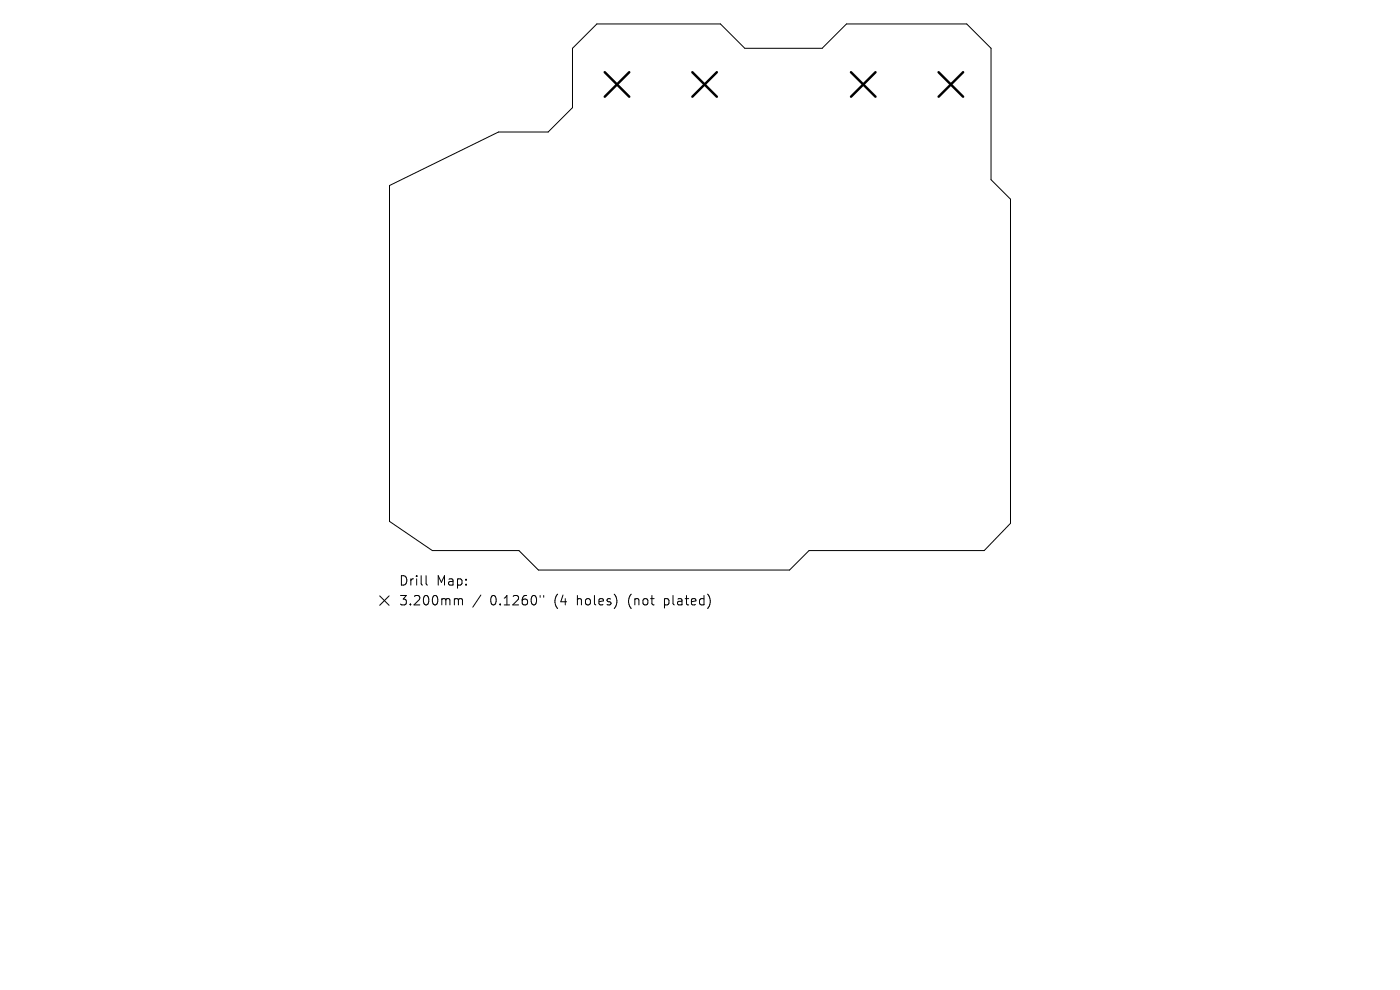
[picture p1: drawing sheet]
<svg xmlns="http://www.w3.org/2000/svg" width="297mm" height="210mm" viewBox="0 0 297 210" stroke-linecap="round" stroke-linejoin="round" font-family="sans-serif">
<defs><g id="words">
<g font-size="2.8">
<text x="84.5" y="124.5">Drill</text>
<text x="92.6" y="124.5">Map:</text>
<text x="84.5" y="128.7">3.200mm</text>
<text x="104" y="128.7">0.1260&quot;</text>
<text x="117.7" y="128.7">(4</text>
<text x="122.7" y="128.7">holes)</text>
<text x="133.7" y="128.7">(not</text>
<text x="141.6" y="128.7">plated)</text>
</g>
</g></defs>
<path d="M82.6 39.4l23.2-11.4h10.5l5.2-5.2v-12.6l5.1-5.1h26.2l5.2 5.1h16.4l5.2-5.1h25.5l5.1 5.1v27.9l4.2 4.1v68.8l-5.6 5.8h-37.2l-4.1 4.1h-53.3l-4.1-4.1h-18.4l-9.1-6.2zM80.5 126.4l2 2M82.5 126.4l-2 2M90.4 122.1v1.7l.3 .3M96.7 127l.5 .1 .1 .2M97.3 127.3l.2-.3 .5 .1 .1 1.2M97.3 127.3v1M102 126.2l-1.7 2.6M114.6 126.3v.4M115.3 126.3v.4" fill="none" stroke="#000" stroke-width=".21"/>
<path d="M128.3 15.3l5.2 5.2M133.5 15.3l-5.2 5.2M146.9 15.3l5.2 5.2M152.1 15.3l-5.2 5.2M180.5 15.3l5.2 5.2M185.7 15.3l-5.2 5.2M199.1 15.3l5.2 5.2M204.3 15.3l-5.2 5.2" fill="none" stroke="#000" stroke-width=".52"/>
<use href="#words"/>
</svg>
